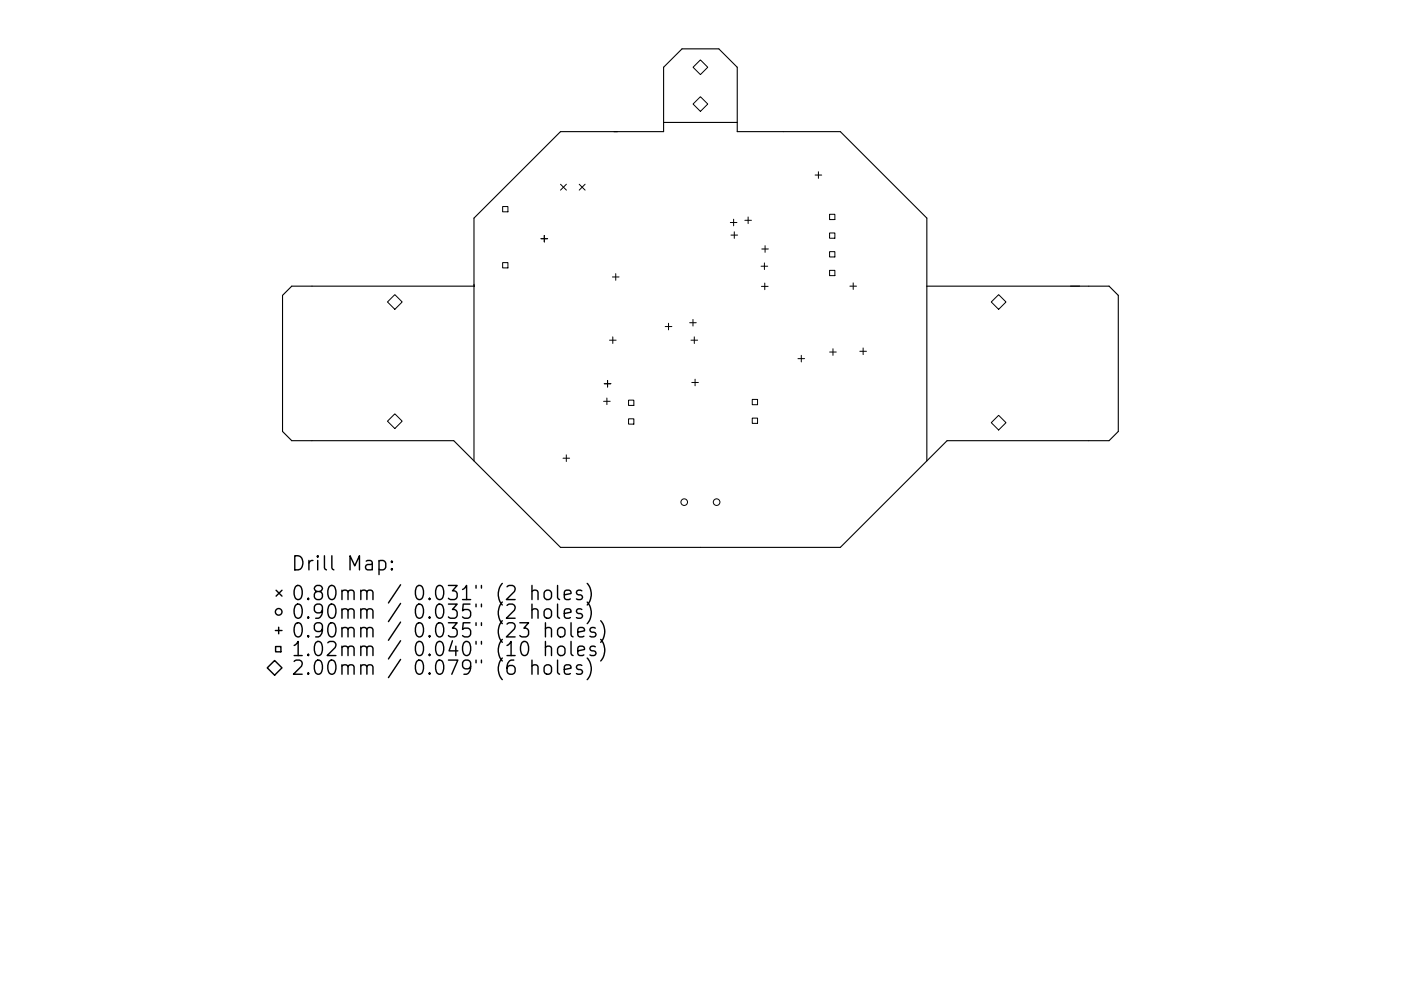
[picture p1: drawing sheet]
<svg xmlns="http://www.w3.org/2000/svg" width="297mm" height="210mm" viewBox="0 0 297 210" stroke-linecap="round" stroke-linejoin="round" font-family="sans-serif">
<defs><g id="words">
<g font-size="4.2">
<text x="61.8" y="121.1">Drill Map:</text>
<text x="61.8" y="127.4">0.80mm / 0.031&quot; (2 holes)</text>
<text x="61.8" y="131.3">0.90mm / 0.035&quot; (2 holes)</text>
<text x="61.8" y="135.3">0.90mm / 0.035&quot; (23 holes)</text>
<text x="61.8" y="139.2">1.02mm / 0.040&quot; (10 holes)</text>
<text x="61.8" y="143.2">2.00mm / 0.079&quot; (6 holes)</text>
</g>
</g></defs>
<path d="M140.7 26h15.6M100.5 60.7h-38.6l-2 2v28.8l2 2h34.3l22.6 22.6h59.4l22.6-22.6h34.3l2-2v-28.8l-2-2h-38.6M100.6 60.6v.2M100.5 97.8v-51.5l18.3-18.4h21.9v-13.6l3.9-3.9h7.8l3.9 3.9v13.6h21.9l18.3 18.4v51.5" fill="none" stroke="#000" stroke-width=".23"/>
<g fill="none" stroke="#000" stroke-width=".21">
<path d="M146.9 14.3l1.6-1.6 1.6 1.6-1.6 1.5zM118.8 39.1l1.3 1.2M120.1 39.1l-1.3 1.2M122.8 39.1l1.3 1.2M124.1 39.1l-1.3 1.2M146.9 22.1l1.6-1.6 1.6 1.6-1.6 1.5zM172.8 37.1h1.4M173.5 36.4v1.4M106.6 43.8h1.1v1.1h-1.1zM106.6 55.7h1.1v1.1h-1.1zM114.7 50.6h1.4M115.4 49.9v1.4"/>
<path d="M129.8 58.8h1.4M130.5 58.1v1.4M154.8 47.2h1.4M155 49.9h1.4M155.5 46.5v1.4M155.7 49.2v1.4M157.9 46.7h1.4M158.6 46v1.4M161.4 56.5h1.4M161.5 52.8h1.4M162.1 55.8v1.4M162.2 52.1v1.4"/>
<path d="M175.9 45.5h1.1v1.1h-1.1zM175.9 49.4h1.1v1.1h-1.1zM175.9 53.4h1.1v1.1h-1.1zM175.9 57.4h1.1v1.1h-1.1zM82.2 64.1l1.5-1.6 1.6 1.6-1.6 1.5zM129.2 72.2h1.4M129.9 71.5v1.4M141 69.3h1.4M141.7 68.6v1.4M146.2 68.5h1.4M146.5 72.2h1.4M146.9 67.8v1.4"/>
<path d="M147.2 71.5v1.4M161.4 60.8h1.4M162.1 60.1v1.4M169.2 76.1h1.4M169.9 75.4v1.4M175.9 74.7h1.4M176.6 74v1.4M180.2 60.7h1.4M180.9 60v1.4M182.3 74.5h1.4M183 73.8v1.4M211.7 62.5l1.6 1.6-1.6 1.5-1.5-1.5z"/>
<path d="M82.2 89.4l1.5-1.6 1.6 1.6-1.6 1.5zM119.4 97.2h1.4M120.1 96.5v1.4M128 85.1h1.4M128.1 81.4h1.4M128.7 84.4v1.4M128.8 80.7v1.4M133.3 84.9h1.1v1.1h-1.1zM133.3 88.9h1.1v1.1h-1.1zM146.7 81.1h1.4M147.4 80.4v1.5M159.5 84.7h1.1v1.2h-1.1z"/>
<path d="M159.5 88.7h1.1v1.1h-1.1zM211.7 88.1l1.6 1.6-1.6 1.5-1.5-1.5z"/>
<circle cx="145.1" cy="106.5" r=".7"/>
<circle cx="151.9" cy="106.5" r=".7"/>
</g>
<g fill="none" stroke="#000" stroke-width=".3">
<path d="M80.4 119.1l.8-.2 .6 .6v.8l-.3 .5-.3 .1-.8-.1M83.1 119.1l.1 .1-.1 .1-.2-.1 .2-.1v.2M58.4 133.8h1.4M58.4 137.2h1.2v1.1h-1.2zM58.5 125.2l1.3 1.3M59.1 133.1v1.4M59.8 125.2l-1.3 1.3M83.1 120.6l.1 .2-.1 .1-.2-.1 .2-.2v.3M112.8 125.5a.74 .74 0 0 1 1.3 .1v1.6M112.8 129.5a.74 .74 0 0 1 1.3 .1v1.6M112.8 124.2v3M112.8 128.2v3"/>
<path d="M115.5 125.5a.81 .81 0 0 1 .8-.3 .81 .81 0 0 1 .6 .6v.8a.81 .81 0 0 1-.8 .6 .81 .81 0 0 1-.7-.6v-.8zM115.6 129.3a.81 .81 0 0 1 1.3 .4v.9a.81 .81 0 0 1-.8 .6 .81 .81 0 0 1-.7-.6v-.9zM115.6 133.4a.74 .74 0 0 1 1.3 .2v1.5M115.6 137.4a.75 .75 0 0 1 1.3 .1v1.6M115.6 132.1v3M115.6 136.1v3M118.2 124.2v2.6l.4 .4M118.2 128.2v2.5l.4 .5M118.4 133.4a.81 .81 0 0 1 .8-.3 .81 .81 0 0 1 .6 .6v.9a.81 .81 0 0 1-.8 .6 .81 .81 0 0 1-.8-.6v-.9zM118.5 137.2a.81 .81 0 0 1 1.3 .5v.8a.81 .81 0 0 1-.8 .6 .81 .81 0 0 1-.8-.6v-.8zM119.6 126.2l1.5-.3-.2-.5-.8-.2-.5 .4v1.2l.2 .3 .3 .1 .8-.1M119.6 130.2l1.5-.3-.2-.6-.8-.1-.5 .4v1.1l.2 .3 .3 .2 .8-.2"/>
<path d="M121.1 132.1v2.6l.4 .4M121.1 136.1v2.6l.4 .4M122.5 134.1l1.4-.3-.1-.5-.9-.2-.4 .5v1.1l.1 .3 .3 .1 .9-.1M122.5 138.1l1.4-.3-.1-.6-.9-.1-.4 .4v1.2l.1 .2 .3 .2 .9-.2M123.4 125.4l-.8-.2-.4 .4 .2 .5 1 .3 .1 .2-.1 .5-.3 .1-.9-.1M123.4 129.3l-.8-.1-.4 .4 .2 .4 1 .3 .1 .3-.1 .4-.3 .2-.9-.2M124.5 123.8a3.4 3.4 0 0 1 0 4.6M124.5 127.7a3.4 3.4 0 0 1 0 4.6M124.5 139.6a3.4 3.4 0 0 1 0 4.6M126.2 133.3l-.7-.2-.4 .5 .1 .4 1 .3 .2 .3-.2 .4-.3 .1-.8-.1M126.2 137.2l-.7-.1-.4 .4 .1 .4 1 .3 .2 .3-.2 .4-.3 .2-.8-.2M127.4 131.7a3.4 3.4 0 0 1 0 4.6"/>
<path d="M127.4 135.7a3.4 3.4 0 0 1 0 4.5M58.2 140.1l1.6 1.6-1.6 1.6-1.5-1.6zM112.8 141.3a.74 .74 0 0 1 1.3 .2v1.5M112.8 140v3M115.5 141.3a.81 .81 0 0 1 .8-.3 .81 .81 0 0 1 .6 .6v.9a.81 .81 0 0 1-.8 .6 .81 .81 0 0 1-.7-.6v-.9zM118.2 140v2.6l.4 .4M119.6 142l1.5-.2-.2-.6-.8-.2-.5 .5v1.1l.2 .3 .3 .1 .8-.1M123.4 141.2l-.8-.2-.4 .5 .2 .4 1 .3 .1 .3-.1 .4-.3 .1-.9-.1"/>
<circle cx="59.1" cy="129.8" r=".7"/>
</g>
<use href="#words"/>
</svg>
